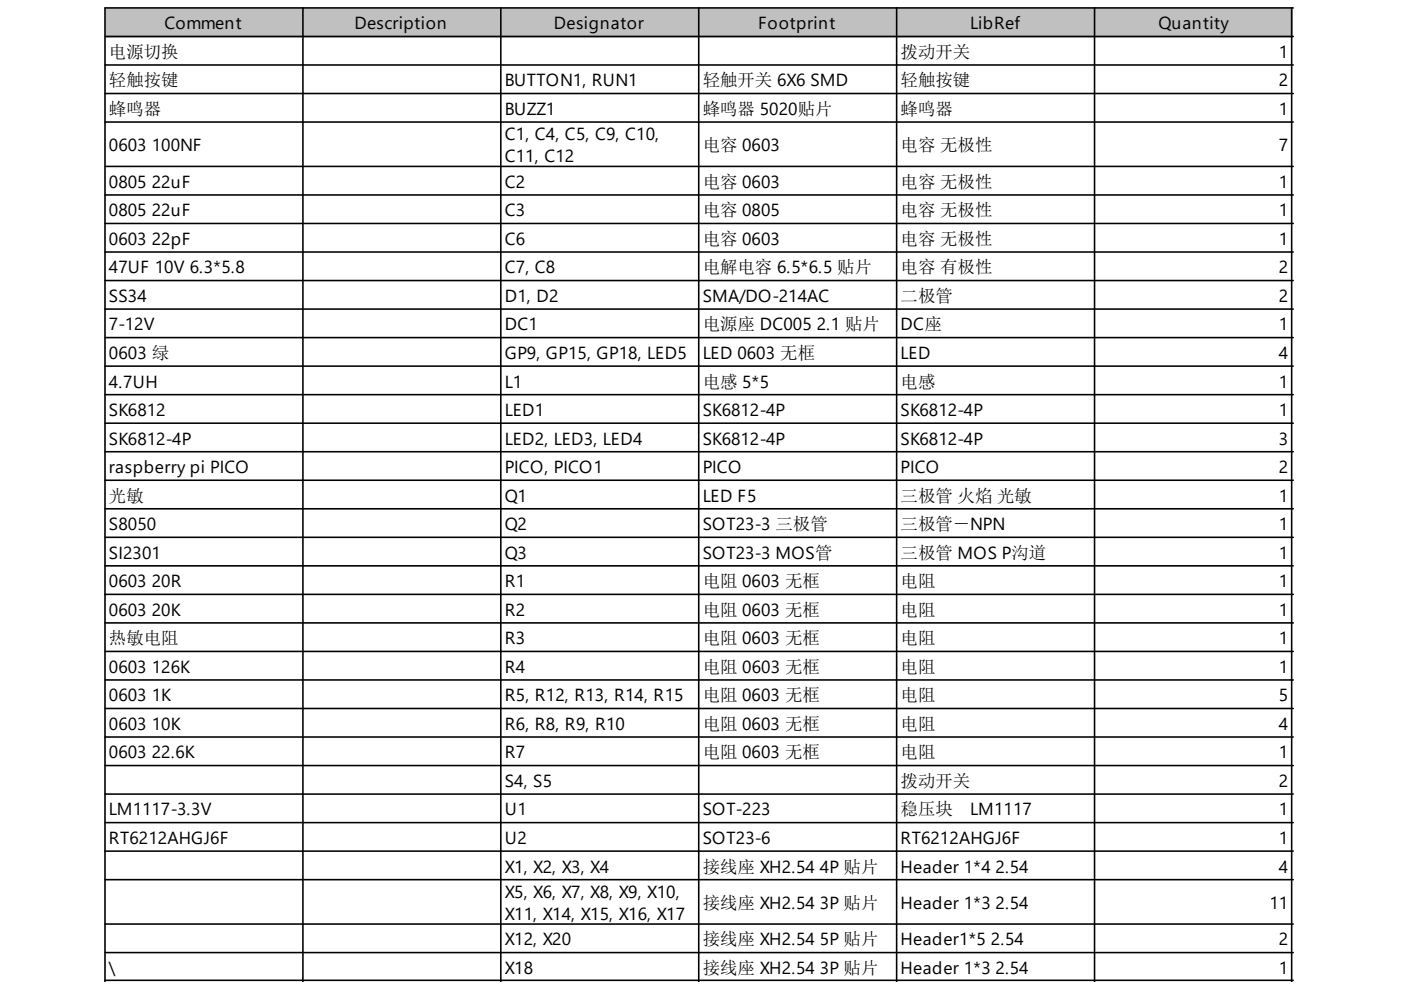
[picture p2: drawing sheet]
<svg xmlns="http://www.w3.org/2000/svg" width="297mm" height="210mm" viewBox="0 0 297 210" stroke-linecap="round" stroke-linejoin="round" font-family="sans-serif">
<defs><g id="words">
<g font-size="3.7">
<text x="34.9" y="6.2">Comment</text>
<text x="75.1" y="6.2">Description</text>
<text x="117.4" y="6.2">Designator</text>
<text x="160.7" y="6.2">Footprint</text>
<text x="205.7" y="6.2">LibRef</text>
<text x="245.7" y="6.2">Quantity</text>
<text x="23.1" y="12.3">电源切换</text>
<text x="190.9" y="12.3">拨动开关</text>
<text x="271.2" y="12.3">1</text>
<text x="23.1" y="18.3">轻触按键</text>
<text x="107" y="18.3">BUTTON1, RUN1</text>
<text x="149" y="18.3">轻触开关 6X6 SMD</text>
<text x="190.9" y="18.3">轻触按键</text>
<text x="271.2" y="18.3">2</text>
<text x="23.1" y="24.4">蜂鸣器</text>
<text x="107" y="24.4">BUZZ1</text>
<text x="107" y="29.7">C1, C4, C5, C9, C10,</text>
<text x="149" y="24.4">蜂鸣器 5020贴片</text>
<text x="190.9" y="24.4">蜂鸣器</text>
<text x="271.2" y="24.4">1</text>
<text x="23.1" y="32.1">0603</text>
<text x="32.2" y="32.1">100NF</text>
<text x="107" y="34.4">C11, C12</text>
<text x="149" y="32.1">电容 0603</text>
<text x="190.9" y="32.1">电容 无极性</text>
<text x="271.2" y="32.1">7</text>
<text x="23.1" y="39.8">0805</text>
<text x="32.2" y="39.8">22uF</text>
<text x="107" y="39.8">C2</text>
<text x="149" y="39.8">电容 0603</text>
<text x="190.9" y="39.8">电容 无极性</text>
<text x="271.2" y="39.8">1</text>
<text x="23.1" y="45.9">0805</text>
<text x="32.2" y="45.9">22uF</text>
<text x="107" y="45.9">C3</text>
<text x="149" y="45.9">电容 0805</text>
<text x="190.9" y="45.9">电容 无极性</text>
<text x="271.2" y="45.9">1</text>
<text x="23.1" y="51.9">0603</text>
<text x="32.2" y="51.9">22pF</text>
<text x="107" y="51.9">C6</text>
<text x="149" y="51.9">电容 0603</text>
<text x="190.9" y="51.9">电容 无极性</text>
<text x="271.2" y="51.9">1</text>
<text x="23.1" y="58">47UF 10V 6.3*5.8</text>
<text x="107" y="58">C7, C8</text>
<text x="149" y="58">电解电容 6.5*6.5 贴片</text>
<text x="190.9" y="58">电容 有极性</text>
<text x="271.2" y="58">2</text>
<text x="23.1" y="64">SS34</text>
<text x="107" y="64">D1, D2</text>
<text x="149" y="64">SMA/DO-214AC</text>
<text x="190.9" y="64">二极管</text>
<text x="271.2" y="64">2</text>
<text x="23.1" y="70.1">7-12V</text>
<text x="107" y="70.1">DC1</text>
<text x="149" y="70.1">电源座 DC005</text>
<text x="173.2" y="70.1">2.1 贴片</text>
<text x="190.9" y="70.1">DC座</text>
<text x="271.2" y="70.1">1</text>
<text x="23.1" y="76.1">0603 绿</text>
<text x="107" y="76.1">GP9, GP15, GP18, LED5</text>
<text x="149" y="76.1">LED 0603 无框</text>
<text x="190.9" y="76.1">LED</text>
<text x="271.2" y="76.1">4</text>
<text x="23.1" y="82.2">4.7UH</text>
<text x="107" y="82.2">L1</text>
<text x="149" y="82.2">电感 5*5</text>
<text x="190.9" y="82.2">电感</text>
<text x="271.2" y="82.2">1</text>
<text x="23.1" y="88.2">SK6812</text>
<text x="107" y="88.2">LED1</text>
<text x="149" y="88.2">SK6812-4P</text>
<text x="190.9" y="88.2">SK6812-4P</text>
<text x="271.2" y="88.2">1</text>
<text x="23.1" y="94.3">SK6812-4P</text>
<text x="107" y="94.3">LED2, LED3, LED4</text>
<text x="149" y="94.3">SK6812-4P</text>
<text x="190.9" y="94.3">SK6812-4P</text>
<text x="271.2" y="94.3">3</text>
<text x="23.1" y="100.3">raspberry pi PICO</text>
<text x="107" y="100.3">PICO, PICO1</text>
<text x="149" y="100.3">PICO</text>
<text x="190.9" y="100.3">PICO</text>
<text x="271.2" y="100.3">2</text>
<text x="23.1" y="106.4">光敏</text>
<text x="107" y="106.4">Q1</text>
<text x="149" y="106.4">LED F5</text>
<text x="190.9" y="106.4">三极管 火焰 光敏</text>
<text x="271.2" y="106.4">1</text>
<text x="23.1" y="112.4">S8050</text>
<text x="107" y="112.4">Q2</text>
<text x="149" y="112.4">SOT23-3 三极管</text>
<text x="190.9" y="112.4">三极管－NPN</text>
<text x="271.2" y="112.4">1</text>
<text x="23.1" y="118.5">SI2301</text>
<text x="107" y="118.5">Q3</text>
<text x="149" y="118.5">SOT23-3 MOS管</text>
<text x="190.9" y="118.5">三极管 MOS P沟道</text>
<text x="271.2" y="118.5">1</text>
<text x="23.1" y="124.5">0603</text>
<text x="32.2" y="124.5">20R</text>
<text x="107" y="124.5">R1</text>
<text x="149" y="124.5">电阻 0603 无框</text>
<text x="190.9" y="124.5">电阻</text>
<text x="271.2" y="124.5">1</text>
<text x="23.1" y="130.6">0603</text>
<text x="32.2" y="130.6">20K</text>
<text x="107" y="130.6">R2</text>
<text x="149" y="130.6">电阻 0603 无框</text>
<text x="190.9" y="130.6">电阻</text>
<text x="271.2" y="130.6">1</text>
<text x="23.1" y="136.6">热敏电阻</text>
<text x="107" y="136.6">R3</text>
<text x="149" y="136.6">电阻 0603 无框</text>
<text x="190.9" y="136.6">电阻</text>
<text x="271.2" y="136.6">1</text>
<text x="23.1" y="142.7">0603</text>
<text x="32.2" y="142.7">126K</text>
<text x="107" y="142.7">R4</text>
<text x="149" y="142.7">电阻 0603 无框</text>
<text x="190.9" y="142.7">电阻</text>
<text x="271.2" y="142.7">1</text>
<text x="23.1" y="148.7">0603</text>
<text x="32.2" y="148.7">1K</text>
<text x="107" y="148.7">R5, R12, R13, R14, R15</text>
<text x="149" y="148.7">电阻 0603 无框</text>
<text x="190.9" y="148.7">电阻</text>
<text x="271.2" y="148.7">5</text>
<text x="23.1" y="154.8">0603</text>
<text x="32.2" y="154.8">10K</text>
<text x="107" y="154.8">R6, R8, R9, R10</text>
<text x="149" y="154.8">电阻 0603 无框</text>
<text x="190.9" y="154.8">电阻</text>
<text x="271.2" y="154.8">4</text>
<text x="23.1" y="160.8">0603</text>
<text x="32.2" y="160.8">22.6K</text>
<text x="107" y="160.8">R7</text>
<text x="149" y="160.8">电阻 0603 无框</text>
<text x="190.9" y="160.8">电阻</text>
<text x="271.2" y="160.8">1</text>
<text x="107" y="166.9">S4, S5</text>
<text x="190.9" y="166.9">拨动开关</text>
<text x="271.2" y="166.9">2</text>
<text x="23.1" y="172.9">LM1117-3.3V</text>
<text x="107" y="172.9">U1</text>
<text x="149" y="172.9">SOT-223</text>
<text x="190.9" y="172.9">稳压块</text>
<text x="205.7" y="172.9">LM1117</text>
<text x="271.2" y="172.9">1</text>
<text x="23.1" y="178.9">RT6212AHGJ6F</text>
<text x="107" y="178.9">U2</text>
<text x="149" y="178.9">SOT23-6</text>
<text x="190.9" y="178.9">RT6212AHGJ6F</text>
<text x="271.2" y="178.9">1</text>
<text x="107" y="185">X1, X2, X3, X4</text>
<text x="149" y="185">接线座 XH2.54</text>
<text x="173.8" y="185">4P 贴片</text>
<text x="190.9" y="185">Header 1*4</text>
<text x="211.1" y="185">2.54</text>
<text x="271.2" y="185">4</text>
<text x="107" y="190.4">X5, X6, X7, X8, X9, X10,</text>
<text x="107" y="195.1">X11, X14, X15, X16, X17</text>
<text x="149" y="192.7">接线座 XH2.54</text>
<text x="173.8" y="192.7">3P 贴片</text>
<text x="190.9" y="192.7">Header 1*3</text>
<text x="211.1" y="192.7">2.54</text>
<text x="269.2" y="192.7">11</text>
<text x="107" y="200.5">X12, X20</text>
<text x="149" y="200.5">接线座 XH2.54</text>
<text x="173.8" y="200.5">5P 贴片</text>
<text x="190.9" y="200.5">Header1*5</text>
<text x="210.1" y="200.5">2.54</text>
<text x="271.2" y="200.5">2</text>
<text x="23.1" y="206.5">\</text>
<text x="107" y="206.5">X18</text>
<text x="149" y="206.5">接线座 XH2.54</text>
<text x="173.8" y="206.5">3P 贴片</text>
<text x="190.9" y="206.5">Header 1*3</text>
<text x="211.1" y="206.5">2.54</text>
<text x="271.2" y="206.5">1</text>
</g>
</g></defs>
<g fill="#c0c0c0">
<path d="M22.4 1.8h42v6.1h-42z" fill-rule="evenodd"/>
<path d="M64.1 1.8h42.3v6.1h-42.3z" fill-rule="evenodd"/>
<path d="M106 1.8h42.3v6.1h-42.3z" fill-rule="evenodd"/>
<path d="M148 1.8h42.3v6.1h-42.3z" fill-rule="evenodd"/>
<path d="M189.9 1.8h42.3v6.1h-42.3z" fill-rule="evenodd"/>
<path d="M231.9 1.8h42.3v6.1h-42.3z" fill-rule="evenodd"/>
</g>
<g fill="none" stroke="#000" stroke-width=".34">
<path d="M22.3 7.7h251.9M22.3 13.8h251.9M22.3 19.8h251.9M64.2 1.7v206.5M106.2 1.7v206.5M148.1 1.7v206.5M190.1 1.7v206.5M232.1 1.7v206.5M273.9 1.7v206.5M274.2 1.7h-251.9v206.5M22.3 25.9h251.9M22.3 35.3h251.9"/>
<path d="M22.3 41.3h251.9M22.3 47.4h251.9M22.3 53.4h251.9M22.3 59.5h251.9M22.3 65.5h251.9M22.3 71.6h251.9M22.3 77.6h251.9M22.3 83.7h251.9M22.3 89.7h251.9M22.3 95.8h251.9M22.3 101.8h251.9M22.3 107.9h251.9"/>
<path d="M22.3 113.9h251.9M22.3 120h251.9M22.3 126h251.9M22.3 132.1h251.9M22.3 138.1h251.9M22.3 144.2h251.9M22.3 150.2h251.9M22.3 156.3h251.9M22.3 162.3h251.9M22.3 168.4h251.9M22.3 174.4h251.9M22.3 180.5h251.9"/>
<path d="M22.3 186.5h251.9M22.3 195.9h251.9M22.3 202h251.9M22.3 207.9h251.9"/>
</g>
<use href="#words"/>
</svg>
